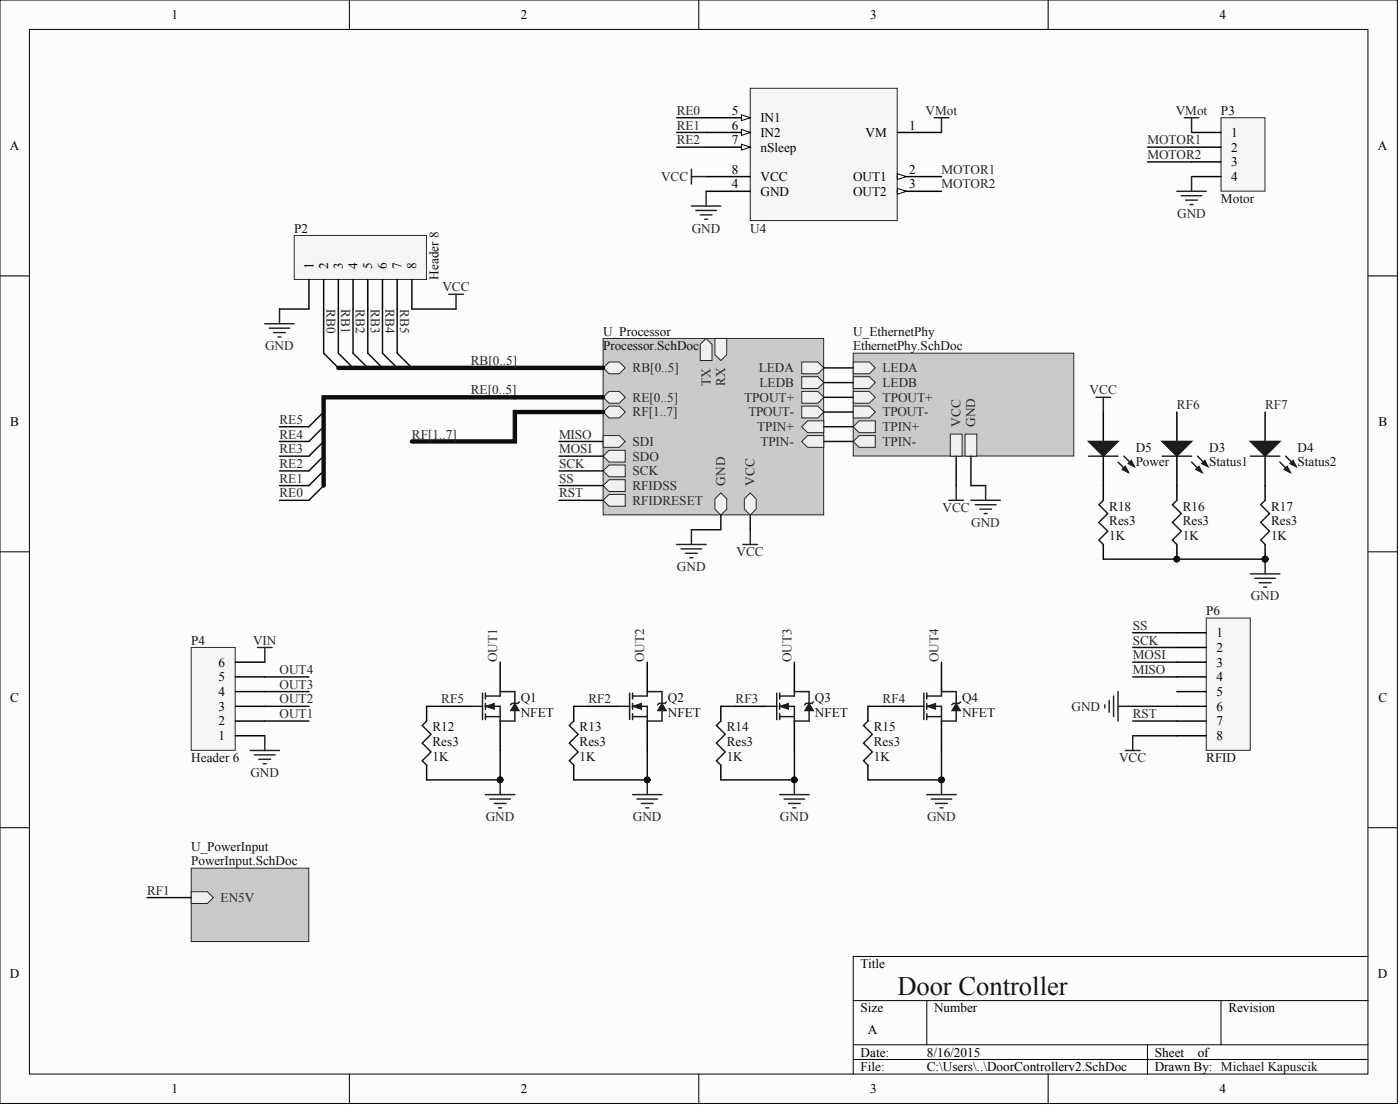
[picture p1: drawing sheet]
<svg xmlns="http://www.w3.org/2000/svg" width="401mm" height="317mm" viewBox="0 0 401 317" stroke-linecap="round" stroke-linejoin="round" font-family="sans-serif">
<defs><g id="words">
<text font-size="7.6" fill="#151515" x="257.1" y="284.8">Door Controller</text>
<g font-size="3.8">
<text x="49.1" y="5.5">1</text>
<text x="149.2" y="5.5">2</text>
<text x="249.3" y="5.5">3</text>
<text x="349.4" y="5.5">4</text>
<text x="209.7" y="32.9">5</text>
<text x="217.9" y="35">IN1</text>
<text x="209.7" y="37.1">6</text>
<text x="209.7" y="41.3">7</text>
<text x="217.9" y="39.2">IN2</text>
<text x="248" y="39.2">VM</text>
<text x="260.5" y="37.1">1</text>
<text x="352.8" y="39.2">1</text>
<text x="2.8" y="42.9">A</text>
<text x="217.9" y="43.4">nSleep</text>
<text x="352.8" y="43.4">2</text>
<text x="352.8" y="47.6">3</text>
<text x="394.8" y="42.9">A</text>
<text x="209.7" y="53.9">4</text>
<text x="209.7" y="49.7">8</text>
<text x="217.9" y="51.8">VCC</text>
<text x="244.4" y="51.8">OUT1</text>
<text x="260.5" y="49.7">2</text>
<text x="260.5" y="53.9">3</text>
<text x="352.8" y="51.8">4</text>
<text x="217.9" y="56">GND</text>
<text x="244.4" y="56">OUT2</text>
<text x="89.8" y="77.1" transform="rotate(-90 89.8 77.1)">1</text>
<text x="94" y="77.1" transform="rotate(-90 94 77.1)">2</text>
<text x="98.2" y="77.1" transform="rotate(-90 98.2 77.1)">3</text>
<text x="102.4" y="77.1" transform="rotate(-90 102.4 77.1)">4</text>
<text x="106.6" y="77.1" transform="rotate(-90 106.6 77.1)">5</text>
<text x="110.8" y="77.1" transform="rotate(-90 110.8 77.1)">6</text>
<text x="115.1" y="77.1" transform="rotate(-90 115.1 77.1)">7</text>
<text x="119.3" y="77.1" transform="rotate(-90 119.3 77.1)">8</text>
<text x="3" y="121.9">B</text>
<text x="394.9" y="121.9">B</text>
<text x="348.6" y="182.4">1</text>
<text x="62.6" y="190.8">6</text>
<text x="348.6" y="186.6">2</text>
<text x="348.6" y="190.8">3</text>
<text x="62.6" y="195.1">5</text>
<text x="348.6" y="195.1">4</text>
<text x="3" y="200.9">C</text>
<text x="62.6" y="203.5">3</text>
<text x="62.6" y="199.3">4</text>
<text x="348.6" y="199.3">5</text>
<text x="348.6" y="203.5">6</text>
<text x="394.9" y="200.9">C</text>
<text x="62.6" y="207.7">2</text>
<text x="348.6" y="207.7">7</text>
<text x="62.6" y="211.9">1</text>
<text x="348.6" y="211.9">8</text>
<text x="2.8" y="279.9">D</text>
<text x="246.6" y="277.2">Title</text>
<text x="394.8" y="279.9">D</text>
<text x="246.6" y="289.8">Size</text>
<text x="267.6" y="289.8">Number</text>
<text x="351.9" y="289.8">Revision</text>
<text x="248.7" y="296.2">A</text>
<text x="246.6" y="302.5">Date:</text>
<text x="265.5" y="302.5">8/16/2015</text>
<text x="330.9" y="302.5">Sheet</text>
<text x="343.1" y="302.5">of</text>
<text x="246.6" y="306.7">File:</text>
<text x="265.5" y="306.7">C:\Users\..\DoorControllerv2.SchDoc</text>
<text x="330.9" y="306.7">Drawn By: Michael Kapuscik</text>
<text x="49.1" y="313">1</text>
<text x="149.2" y="313">2</text>
<text x="249.3" y="313">3</text>
<text x="349.4" y="313">4</text>
</g>
<g font-size="3.8" fill="#262626">
<text x="193.9" y="32.9">RE0</text>
<text x="265.2" y="32.9">VMot</text>
<text x="336.8" y="32.9">VMot</text>
<text x="193.9" y="37.1">RE1</text>
<text x="193.9" y="41.3">RE2</text>
<text x="328.7" y="41.3">MOTOR1</text>
<text x="328.7" y="45.5">MOTOR2</text>
<text x="189.4" y="51.8">VCC</text>
<text x="269.7" y="49.7">MOTOR1</text>
<text x="269.7" y="53.9">MOTOR2</text>
<text x="337.3" y="62.4">GND</text>
<text x="198.2" y="66.6">GND</text>
<text x="126.7" y="83.4">VCC</text>
<text x="93.6" y="88.5" transform="rotate(90 93.6 88.5)">RB0</text>
<text x="97.8" y="88.5" transform="rotate(90 97.8 88.5)">RB1</text>
<text x="102" y="88.5" transform="rotate(90 102 88.5)">RB2</text>
<text x="106.2" y="88.5" transform="rotate(90 106.2 88.5)">RB3</text>
<text x="110.4" y="88.5" transform="rotate(90 110.4 88.5)">RB4</text>
<text x="114.6" y="88.5" transform="rotate(90 114.6 88.5)">RB5</text>
<text x="75.9" y="100.3">GND</text>
<text x="134.9" y="104.5">RB[0..5]</text>
<text x="181.2" y="106.6">RB[0..5]</text>
<text x="217.4" y="106.6">LEDA</text>
<text x="252.9" y="106.6">LEDA</text>
<text x="134.9" y="112.9">RE[0..5]</text>
<text x="203.6" y="110.4" transform="rotate(-90 203.6 110.4)">TX</text>
<text x="207.8" y="110.6" transform="rotate(-90 207.8 110.6)">RX</text>
<text x="217.6" y="110.8">LEDB</text>
<text x="252.9" y="110.8">LEDB</text>
<text x="312.2" y="112.9">VCC</text>
<text x="181.2" y="115">RE[0..5]</text>
<text x="181.2" y="119.2">RF[1..7]</text>
<text x="213.2" y="115">TPOUT+</text>
<text x="214.4" y="119.2">TPOUT-</text>
<text x="252.9" y="115">TPOUT+</text>
<text x="252.9" y="119.2">TPOUT-</text>
<text x="337.2" y="117.1">RF6</text>
<text x="362.5" y="117.1">RF7</text>
<text x="80.1" y="125.5">RE4</text>
<text x="80.1" y="121.3">RE5</text>
<text x="118" y="125.5">RF[1..7]</text>
<text x="160.2" y="125.5">MISO</text>
<text x="217" y="123.4">TPIN+</text>
<text x="252.9" y="123.4">TPIN+</text>
<text x="275.2" y="122.2" transform="rotate(-90 275.2 122.2)">VCC</text>
<text x="279.4" y="122.2" transform="rotate(-90 279.4 122.2)">GND</text>
<text x="80.1" y="129.8">RE3</text>
<text x="160.2" y="129.8">MOSI</text>
<text x="181.2" y="127.7">SDI</text>
<text x="181.2" y="131.9">SDO</text>
<text x="217.9" y="127.7">TPIN-</text>
<text x="252.9" y="127.7">TPIN-</text>
<text x="80.1" y="134">RE2</text>
<text x="160.2" y="134">SCK</text>
<text x="181.2" y="136.1">SCK</text>
<text x="80.1" y="142.4">RE0</text>
<text x="80.1" y="138.2">RE1</text>
<text x="160.2" y="142.4">RST</text>
<text x="160.2" y="138.2">SS</text>
<text x="181.2" y="140.3">RFIDSS</text>
<text x="207.8" y="139" transform="rotate(-90 207.8 139)">GND</text>
<text x="216.2" y="139" transform="rotate(-90 216.2 139)">VCC</text>
<text x="181.2" y="144.5">RFIDRESET</text>
<text x="270" y="146.6">VCC</text>
<text x="278.3" y="150.8">GND</text>
<text x="211" y="159.2">VCC</text>
<text x="194" y="163.5">GND</text>
<text x="358.3" y="171.9">GND</text>
<text x="72.5" y="184.5">VIN</text>
<text x="324.5" y="180.3">SS</text>
<text x="324.5" y="184.5">SCK</text>
<text x="142.5" y="189.6" transform="rotate(-90 142.5 189.6)">OUT1</text>
<text x="184.6" y="189.6" transform="rotate(-90 184.6 189.6)">OUT2</text>
<text x="226.8" y="189.6" transform="rotate(-90 226.8 189.6)">OUT3</text>
<text x="268.9" y="189.6" transform="rotate(-90 268.9 189.6)">OUT4</text>
<text x="324.5" y="188.7">MOSI</text>
<text x="80.1" y="197.2">OUT3</text>
<text x="80.1" y="192.9">OUT4</text>
<text x="324.5" y="192.9">MISO</text>
<text x="80.1" y="201.4">OUT2</text>
<text x="126.4" y="201.4">RF5</text>
<text x="168.6" y="201.4">RF2</text>
<text x="210.7" y="201.4">RF3</text>
<text x="252.9" y="201.4">RF4</text>
<text x="307" y="203.5">GND</text>
<text x="80.1" y="205.6">OUT1</text>
<text x="324.5" y="205.6">RST</text>
<text x="320.6" y="218.2">VCC</text>
<text x="71.7" y="222.4">GND</text>
<text x="139.2" y="235.1">GND</text>
<text x="181.3" y="235.1">GND</text>
<text x="223.5" y="235.1">GND</text>
<text x="265.6" y="235.1">GND</text>
<text x="42.1" y="256.1">RF1</text>
<text x="63.2" y="258.2">EN5V</text>
</g>
<g font-size="3.8" fill="#0e0e0e">
<text x="349.8" y="32.9">P3</text>
<text x="349.8" y="58.1">Motor</text>
<text x="84.3" y="66.6">P2</text>
<text x="215" y="66.6">U4</text>
<text x="125.6" y="80" transform="rotate(-90 125.6 80)">Header 8</text>
<text x="172.8" y="96.1">U_Processor</text>
<text x="172.8" y="100.3">Processor.SchDoc</text>
<text x="244.5" y="96.1">U_EthernetPhy</text>
<text x="244.5" y="100.3">EthernetPhy.SchDoc</text>
<text x="325.4" y="129.3">D5</text>
<text x="346.4" y="129.3">D3</text>
<text x="371.7" y="129.3">D4</text>
<text x="325.4" y="133.5">Power</text>
<text x="346.4" y="133.5">Status1</text>
<text x="371.7" y="133.5">Status2</text>
<text x="317.8" y="146.2">R18</text>
<text x="338.9" y="146.2">R16</text>
<text x="364.2" y="146.2">R17</text>
<text x="317.8" y="154.6">1K</text>
<text x="317.8" y="150.4">Res3</text>
<text x="338.9" y="154.6">1K</text>
<text x="338.9" y="150.4">Res3</text>
<text x="364.2" y="154.6">1K</text>
<text x="364.2" y="150.4">Res3</text>
<text x="345.6" y="176.1">P6</text>
<text x="54.8" y="184.5">P4</text>
<text x="149.2" y="201">Q1</text>
<text x="191.3" y="201">Q2</text>
<text x="233.5" y="201">Q3</text>
<text x="275.6" y="201">Q4</text>
<text x="123.9" y="209.4">R12</text>
<text x="149.2" y="205.2">NFET</text>
<text x="166.1" y="209.4">R13</text>
<text x="191.3" y="205.2">NFET</text>
<text x="208.2" y="209.4">R14</text>
<text x="233.5" y="205.2">NFET</text>
<text x="250.4" y="209.4">R15</text>
<text x="275.6" y="205.2">NFET</text>
<text x="123.9" y="213.6">Res3</text>
<text x="166.1" y="213.6">Res3</text>
<text x="208.2" y="213.6">Res3</text>
<text x="250.4" y="213.6">Res3</text>
<text x="54.8" y="218.2">Header 6</text>
<text x="123.9" y="217.8">1K</text>
<text x="166.1" y="217.8">1K</text>
<text x="208.2" y="217.8">1K</text>
<text x="250.4" y="217.8">1K</text>
<text x="345.6" y="218.2">RFID</text>
<text x="54.8" y="243.5">U_PowerInput</text>
<text x="54.8" y="247.7">PowerInput.SchDoc</text>
</g>
</g></defs>
<g fill="#fcfcfc" stroke="#000" stroke-width=".29">
<path d="M0 0h400.4v315.9h-400.4z"/>
<path d="M8.4 8.4h383.5v299.1h-383.5z"/>
</g>
<g fill="none" stroke="#000" stroke-width=".29">
<path d="M100.1 0v8.4M200.2 0v8.4M300.3 0v8.4M0 79h8.4M392 79h8.4M0 158h8.4M392 158h8.4M0 237h8.4M392 237h8.4M392 273.8h-147.5v33.7M244.5 286.5h147.5M244.5 299.1h147.5"/>
<path d="M265.5 286.5v12.6M328.7 299.1v8.4M349.8 286.5v12.6M100.1 307.5v8.5M200.2 307.5v8.5M244.5 303.3h147.5M300.3 307.5v8.5"/>
</g>
<path d="M172.8 96.9h63.2v50.5h-63.2z" fill="#cacaca" stroke="#262626" stroke-width=".29"/>
<g fill="#f0f0f0" stroke="#262626" stroke-width=".29">
<path d="M229.7 126.4l1.7-1.7h4.6v3.4h-4.6z" fill-rule="evenodd"/>
<path d="M229.7 122.2l1.7-1.7h4.6v3.4h-4.6z" fill-rule="evenodd"/>
<path d="M229.7 116.3h4.6l1.7 1.7-1.7 1.6h-4.6z" fill-rule="evenodd"/>
<path d="M229.7 112.1h4.6l1.7 1.6-1.7 1.7h-4.6z" fill-rule="evenodd"/>
<path d="M229.7 103.6h4.6l1.7 1.7-1.7 1.7h-4.6z" fill-rule="evenodd"/>
<path d="M229.7 107.9h4.6l1.7 1.6-1.7 1.7h-4.6z" fill-rule="evenodd"/>
<path d="M172.8 105.3l1.7-1.7h2.9l1.7 1.7-1.7 1.7h-2.9z" fill-rule="evenodd"/>
<path d="M172.8 113.7l1.7-1.6h2.9l1.7 1.6-1.7 1.7h-2.9z" fill-rule="evenodd"/>
<path d="M172.8 118l1.7-1.7h2.9l1.7 1.7-1.7 1.6h-2.9z" fill-rule="evenodd"/>
<path d="M172.8 134.8l1.7-1.7h4.6v3.4h-4.6z" fill-rule="evenodd"/>
<path d="M172.8 124.7h4.6l1.7 1.7-1.7 1.7h-4.6z" fill-rule="evenodd"/>
<path d="M172.8 130.6l1.7-1.7h4.6v3.4h-4.6z" fill-rule="evenodd"/>
<path d="M204.8 142.8l1.7-1.7 1.7 1.7v3l-1.7 1.7-1.7-1.7z" fill-rule="evenodd"/>
<path d="M213.3 142.8l1.7-1.7 1.6 1.7v3l-1.6 1.7-1.7-1.7z" fill-rule="evenodd"/>
<path d="M200.6 98.6l1.7-1.7 1.7 1.7v4.6h-3.4z" fill-rule="evenodd"/>
<path d="M204.8 96.9h3.4v4.6l-1.7 1.7-1.7-1.7z" fill-rule="evenodd"/>
<path d="M172.8 139l1.7-1.7h4.6v3.4h-4.6z" fill-rule="evenodd"/>
<path d="M172.8 143.2l1.7-1.6h4.6v3.3h-4.6z" fill-rule="evenodd"/>
</g>
<path d="M244.5 101.1h63.1v29.5h-63.1z" fill="#cacaca" stroke="#262626" stroke-width=".29"/>
<g fill="#f0f0f0" stroke="#262626" stroke-width=".29">
<path d="M244.5 107.9h4.6l1.7 1.6-1.7 1.7h-4.6z" fill-rule="evenodd"/>
<path d="M244.5 103.6h4.6l1.7 1.7-1.7 1.7h-4.6z" fill-rule="evenodd"/>
<path d="M244.5 122.2l1.6-1.7h4.7v3.4h-4.7z" fill-rule="evenodd"/>
<path d="M244.5 126.4l1.6-1.7h4.7v3.4h-4.7z" fill-rule="evenodd"/>
<path d="M244.5 112.1h4.6l1.7 1.6-1.7 1.7h-4.6z" fill-rule="evenodd"/>
<path d="M244.5 116.3h4.6l1.7 1.7-1.7 1.6h-4.6z" fill-rule="evenodd"/>
<path d="M272.3 124.3h3.3v6.3h-3.3z" fill-rule="evenodd"/>
<path d="M276.5 124.3h3.4v6.3h-3.4z" fill-rule="evenodd"/>
</g>
<g fill="none" stroke="#0e0e0e" stroke-width=".42">
<path d="M92.7 88.5v12.6l4.2 4.2M96.9 88.5v12.6l4.3 4.2M101.2 88.5v12.6l4.2 4.2M105.4 88.5v12.6l4.2 4.2M109.6 88.5v12.6l4.2 4.2M113.8 88.5v12.6l4.2 4.2M92.7 118l-4.2 4.2h-8.4M236 105.3h8.5M236 109.5h8.5M236 113.7h8.5M236 118h8.5M92.7 122.2l-4.2 4.2h-8.4"/>
<path d="M92.7 126.4l-4.2 4.2h-8.4M92.7 130.6l-4.2 4.2h-8.4M92.7 134.8l-4.2 4.2h-8.4M92.7 139l-4.2 4.2h-8.4M160.2 126.4h12.6M160.2 130.6h12.6M160.2 134.8h12.6M160.2 139h12.6M236 122.2h8.5M236 126.4h8.5M274 130.6v8.4M278.2 130.6v8.4h4.2"/>
<path d="M160.2 143.2h12.6M206.5 147.5v4.2h-8.4M215 147.5v4.2M324.5 181.2h12.7M324.5 185.4h12.7M324.5 189.6h12.7M324.5 193.8h12.7M324.5 210.6h12.7M324.5 202.2h12.7M324.5 206.4h12.7"/>
</g>
<g fill="none" stroke="#262626" stroke-width=".42">
<path d="M274 139v4.2M282.4 139v4.2M193.9 155.9h8.4M195.1 157.1h5.9M196.4 158.4h3.4M197.7 159.7h.8M198.1 151.7v4.2M212.8 155.9h4.3M215 151.7v4.2M271.8 143.2h4.3M278.2 143.2h8.4M279.4 144.5h5.9"/>
<path d="M280.7 145.8h3.4M282 147h.8M319.1 199.3v5.9M320.3 198v8.4M316.5 201.8v.8M317.8 200.5v3.4M320.3 202.2h4.2M322.4 214.9h4.2M324.5 210.6v4.3"/>
</g>
<path d="M96.9 105.3h75.9M172.8 118h-25.3v8.4h-29.5" fill="none" stroke="#0e0e0e" stroke-width="1.3"/>
<path d="M54.8 248.6h33.7v21h-33.7z" fill="#cacaca" stroke="#262626" stroke-width=".29"/>
<path d="M54.8 255.3h4.6l1.7 1.7-1.7 1.7h-4.6z" fill-rule="evenodd" fill="#f0f0f0" stroke="#262626" stroke-width=".29"/>
<path d="M172.8 113.7h-80.1v25.3" fill="none" stroke="#0e0e0e" stroke-width="1.3"/>
<path d="M345.6 176.9h12.6v37.9h-12.6z" fill="#f5f5f5" stroke="#262626" stroke-width=".29"/>
<g fill="none" stroke="#000" stroke-width=".42">
<path d="M143.3 189.6v8.4M185.4 189.6v8.4M227.6 189.6v8.4M269.7 189.6v8.4M337.2 181.2h8.4M337.2 185.4h8.4M337.2 189.6h8.4M337.2 193.8h8.4M337.2 198h8.4M126.4 202.2h8.5M143.3 206.4v8.5M168.6 202.2h8.4"/>
<path d="M185.4 206.4v8.5M210.7 202.2h8.5M227.6 206.4v8.5M252.9 202.2h8.4M269.7 206.4v8.5M337.2 202.2h8.4M337.2 206.4h8.4M337.2 210.6h8.4"/>
</g>
<path d="M42.1 257h12.7" fill="none" stroke="#0e0e0e" stroke-width=".42"/>
<g fill="none" stroke="#1c1c1c" stroke-width=".42">
<path d="M138.2 198.4v7.6M139.1 199.3h4.2v-1.3h4.2v3.4M139.1 198.4v1.7M180.4 198.4v7.6M181.2 199.3h4.2v-1.3h4.3v3.4M181.2 198.4v1.7M222.5 198.4v7.6M223.4 199.3h4.2v-1.3h4.2v3.4M223.4 198.4v1.7M264.7 198.4v7.6M265.5 199.3h4.2v-1.3h4.3v3.4M265.5 198.4v1.7"/>
<path d="M134.9 202.2h3.3M139.1 202.2h4.2v4.2h4.2v-2.9M139.1 205.2h4.2M139.1 201.4v1.7M139.1 204.3v1.7M148.8 201l-.4 .4h-1.7l-.4 .4M177 202.2h3.4M181.2 202.2h4.2v4.2h4.3v-2.9M181.2 205.2h4.2M181.2 201.4v1.7M181.2 204.3v1.7M190.9 201l-.4 .4h-1.7l-.4 .4"/>
<path d="M219.2 202.2h3.3M223.4 202.2h4.2v4.2h4.2v-2.9M223.4 205.2h4.2M223.4 201.4v1.7M223.4 204.3v1.7M233.1 201l-.4 .4h-1.7l-.5 .4M261.3 202.2h3.4M265.5 202.2h4.2v4.2h4.3v-2.9M265.5 205.2h4.2M265.5 201.4v1.7M265.5 204.3v1.7M275.2 201l-.4 .4h-1.7l-.4 .4"/>
</g>
<g fill="#1c1c1c" stroke="#1c1c1c" stroke-width=".29">
<path d="M139.1 202.2l2.5-.8v1.7z"/>
<path d="M147.5 201.4l1.3 2.1h-2.5z"/>
<path d="M265.5 202.2l2.6-.8v1.7z"/>
<path d="M274 201.4l1.2 2.1h-2.5z"/>
<path d="M223.4 202.2l2.5-.8v1.7z"/>
<path d="M231.8 201.4l1.3 2.1h-2.6z"/>
<path d="M181.2 202.2l2.6-.8v1.7z"/>
<path d="M189.7 201.4l1.2 2.1h-2.5z"/>
</g>
<g fill="none" stroke="#262626" stroke-width=".42">
<path d="M139.1 227.5h8.4M140.3 228.8h6M141.6 230h3.4M142.9 231.3h.8M143.3 223.3v4.2M181.2 227.5h8.5M182.5 228.8h5.9M183.8 230h3.3M185 231.3h.9M185.4 223.3v4.2M223.4 227.5h8.4M224.6 228.8h5.9"/>
<path d="M225.9 230h3.4M227.2 231.3h.8M227.6 223.3v4.2M265.5 227.5h8.5M266.8 228.8h5.9M268.1 230h3.3M269.3 231.3h.9M269.7 223.3v4.2"/>
</g>
<g fill="#0e0e0e" stroke="#0e0e0e" stroke-width=".29">
<circle cx="143.3" cy="223.3" r=".82"/>
<circle cx="185.4" cy="223.3" r=".82"/>
<circle cx="227.6" cy="223.3" r=".82"/>
<circle cx="269.7" cy="223.3" r=".82"/>
</g>
<path d="M84.3 67.4h37.9v12.6h-37.9z" fill="#f5f5f5" stroke="#262626" stroke-width=".29"/>
<path d="M88.5 80v8.5M92.7 80v8.5M96.9 80v8.5M101.2 80v8.5M105.4 80v8.5M109.6 80v8.5M113.8 80v8.5M118 80v8.5" fill="none" stroke="#000" stroke-width=".42"/>
<path d="M75.9 92.7h8.4M77.1 93.9h5.9M78.4 95.2h3.4M79.7 96.5h.8M80.1 88.5v4.2M128.5 84.3h4.3M130.7 84.3v4.2" fill="none" stroke="#262626" stroke-width=".42"/>
<path d="M80.1 88.5h8.4M118 88.5h12.7" fill="none" stroke="#0e0e0e" stroke-width=".42"/>
<path d="M54.8 185.4h12.6v29.4h-12.6z" fill="#f5f5f5" stroke="#262626" stroke-width=".29"/>
<g fill="none" stroke="#000" stroke-width=".42">
<path d="M316.1 118v8.4M337.2 118v8.4M362.5 118v8.4M316.1 130.6v12.6M337.2 130.6v12.6M362.5 130.6v12.6M316.1 155.9v4.2M337.2 155.9v4.2M362.5 155.9v4.2M67.4 198h8.5M67.4 193.8h8.5M67.4 189.6h8.5"/>
<path d="M67.4 210.6h8.5M67.4 206.4h8.5M67.4 202.2h8.5M122.2 202.2v4.2M122.2 219.1v4.2M164.4 202.2v4.2M164.4 219.1v4.2M206.5 202.2v4.2M206.5 219.1v4.2M248.7 202.2v4.2M248.7 219.1v4.2"/>
</g>
<g fill="none" stroke="#262626" stroke-width=".42">
<path d="M314 113.7h4.2M316.1 113.7v4.3M358.3 164.3h8.4M359.5 165.6h5.9M360.8 166.8h3.4M362 168.1h.9M362.5 160.1v4.2M73.8 185.4h4.2M75.9 185.4v4.2M71.7 214.9h8.4M72.9 216.1h5.9M74.2 217.4h3.4"/>
<path d="M75.4 218.6h.9M75.9 210.6v4.3"/>
</g>
<g fill="none" stroke="#0e0e0e" stroke-width=".42">
<path d="M316.1 160.1h46.4M75.9 198h12.6M75.9 193.8h12.6M75.9 206.4h12.6M75.9 202.2h12.6M122.2 202.2h4.2M143.3 214.9v8.4h-21.1M164.4 202.2h4.2M185.4 214.9v8.4h-21M206.5 202.2h4.2M227.6 214.9v8.4h-21.1M248.7 202.2h4.2"/>
<path d="M269.7 214.9v8.4h-21"/>
</g>
<g fill="none" stroke="#1c1c1c" stroke-width=".42">
<path d="M311.9 130.6h8.4M320.3 132.3l3 2.9M322 130.6l3 2.9M333 130.6h8.4M341.4 132.3l2.9 2.9M343.1 130.6l2.9 2.9M358.3 130.6h8.4M366.7 132.3l2.9 2.9M368.4 130.6l2.9 2.9M316.1 143.2l-1.3 1.3 2.6 2.5-2.6 2.6 2.6 2.5-2.6 2.5 1.3 1.3M337.2 143.2l-1.3 1.3 2.5 2.5-2.5 2.6 2.5 2.5-2.5 2.5 1.3 1.3M362.5 143.2l-1.3 1.3 2.5 2.5-2.5 2.6 2.5 2.5-2.5 2.5 1.3 1.3"/>
<path d="M122.2 206.4l-1.2 1.3 2.5 2.5-2.5 2.5 2.5 2.6-2.5 2.5 1.2 1.3M164.4 206.4l-1.3 1.3 2.5 2.5-2.5 2.5 2.5 2.6-2.5 2.5 1.3 1.3M206.5 206.4l-1.2 1.3 2.5 2.5-2.5 2.5 2.5 2.6-2.5 2.5 1.2 1.3M248.7 206.4l-1.3 1.3 2.5 2.5-2.5 2.5 2.5 2.6-2.5 2.5 1.3 1.3"/>
</g>
<g fill="#0e0e0e" stroke="#0e0e0e" stroke-width=".29">
<circle cx="143.3" cy="223.3" r=".82"/>
<circle cx="185.4" cy="223.3" r=".82"/>
<circle cx="227.6" cy="223.3" r=".82"/>
<circle cx="269.7" cy="223.3" r=".82"/>
<circle cx="337.2" cy="160.1" r=".82"/>
<circle cx="362.4" cy="160.1" r=".82"/>
</g>
<g fill="#1c1c1c" stroke="#1c1c1c" stroke-width=".42">
<path d="M333 126.4h8.4l-4.2 4.2z"/>
<path d="M342.7 134.4l.8-.9 .8 1.7z"/>
<path d="M344.3 132.7l.9-.8 .8 1.6z"/>
<path d="M358.3 126.4h8.4l-4.2 4.2z"/>
<path d="M367.9 134.4l.9-.9 .8 1.7z"/>
<path d="M369.6 132.7l.9-.8 .8 1.6z"/>
<path d="M311.9 126.4h8.4l-4.2 4.2z"/>
<path d="M321.6 134.4l.8-.9 .9 1.7z"/>
<path d="M323.3 132.7l.8-.8 .9 1.6z"/>
</g>
<path d="M215 25.3h42.1v37.9h-42.1z" fill="#f5f5f5" stroke="#262626" stroke-width=".29"/>
<path d="M257.1 37.9h12.6M257.1 50.6h12.6" fill="none" stroke="#000" stroke-width=".42"/>
<path d="M257.1 49.7l2.5 .9-2.5 .8z" fill="#fcfcfc" stroke="#000" stroke-width=".29"/>
<path d="M257.1 54.8h12.6" fill="none" stroke="#000" stroke-width=".42"/>
<path d="M257.1 53.9l2.5 .9-2.5 .8z" fill="#fcfcfc" stroke="#000" stroke-width=".29"/>
<path d="M202.3 33.7h12.7M202.3 54.8h12.7" fill="none" stroke="#000" stroke-width=".42"/>
<path d="M212.4 32.9l2.6 .8-2.6 .9z" fill="#fcfcfc" stroke="#000" stroke-width=".29"/>
<path d="M202.3 37.9h12.7" fill="none" stroke="#000" stroke-width=".42"/>
<path d="M212.4 37.1l2.6 .8-2.6 .9z" fill="#fcfcfc" stroke="#000" stroke-width=".29"/>
<path d="M202.3 42.1h12.7" fill="none" stroke="#000" stroke-width=".42"/>
<path d="M212.4 41.3l2.6 .8-2.6 .9z" fill="#fcfcfc" stroke="#000" stroke-width=".29"/>
<path d="M202.3 50.6h12.7" fill="none" stroke="#000" stroke-width=".42"/>
<path d="M193.9 33.7h8.4M193.9 37.9h8.4M193.9 42.1h8.4" fill="none" stroke="#0e0e0e" stroke-width=".42"/>
<path d="M267.6 33.7h4.2M269.7 33.7v4.2M198.1 48.5v4.2M198.1 50.6h4.2M198.1 59h8.4M202.3 54.8v4.2M199.4 60.2h5.9M200.6 61.5h3.4M201.9 62.8h.8" fill="none" stroke="#262626" stroke-width=".42"/>
<path d="M349.8 33.7h12.6v21h-12.6z" fill="#f5f5f5" stroke="#262626" stroke-width=".29"/>
<path d="M341.4 37.9h8.4M341.4 42.1h8.4M341.4 46.3h8.4M341.4 50.6h8.4" fill="none" stroke="#000" stroke-width=".42"/>
<path d="M339.3 33.7h4.2M341.4 33.7v4.2M337.2 54.8h8.4M338.4 56h5.9M339.7 57.3h3.4M341 58.6h.8M341.4 50.6v4.2" fill="none" stroke="#262626" stroke-width=".42"/>
<path d="M328.7 42.1h12.7M328.7 46.3h12.7" fill="none" stroke="#0e0e0e" stroke-width=".42"/>
<use href="#words"/>
</svg>
